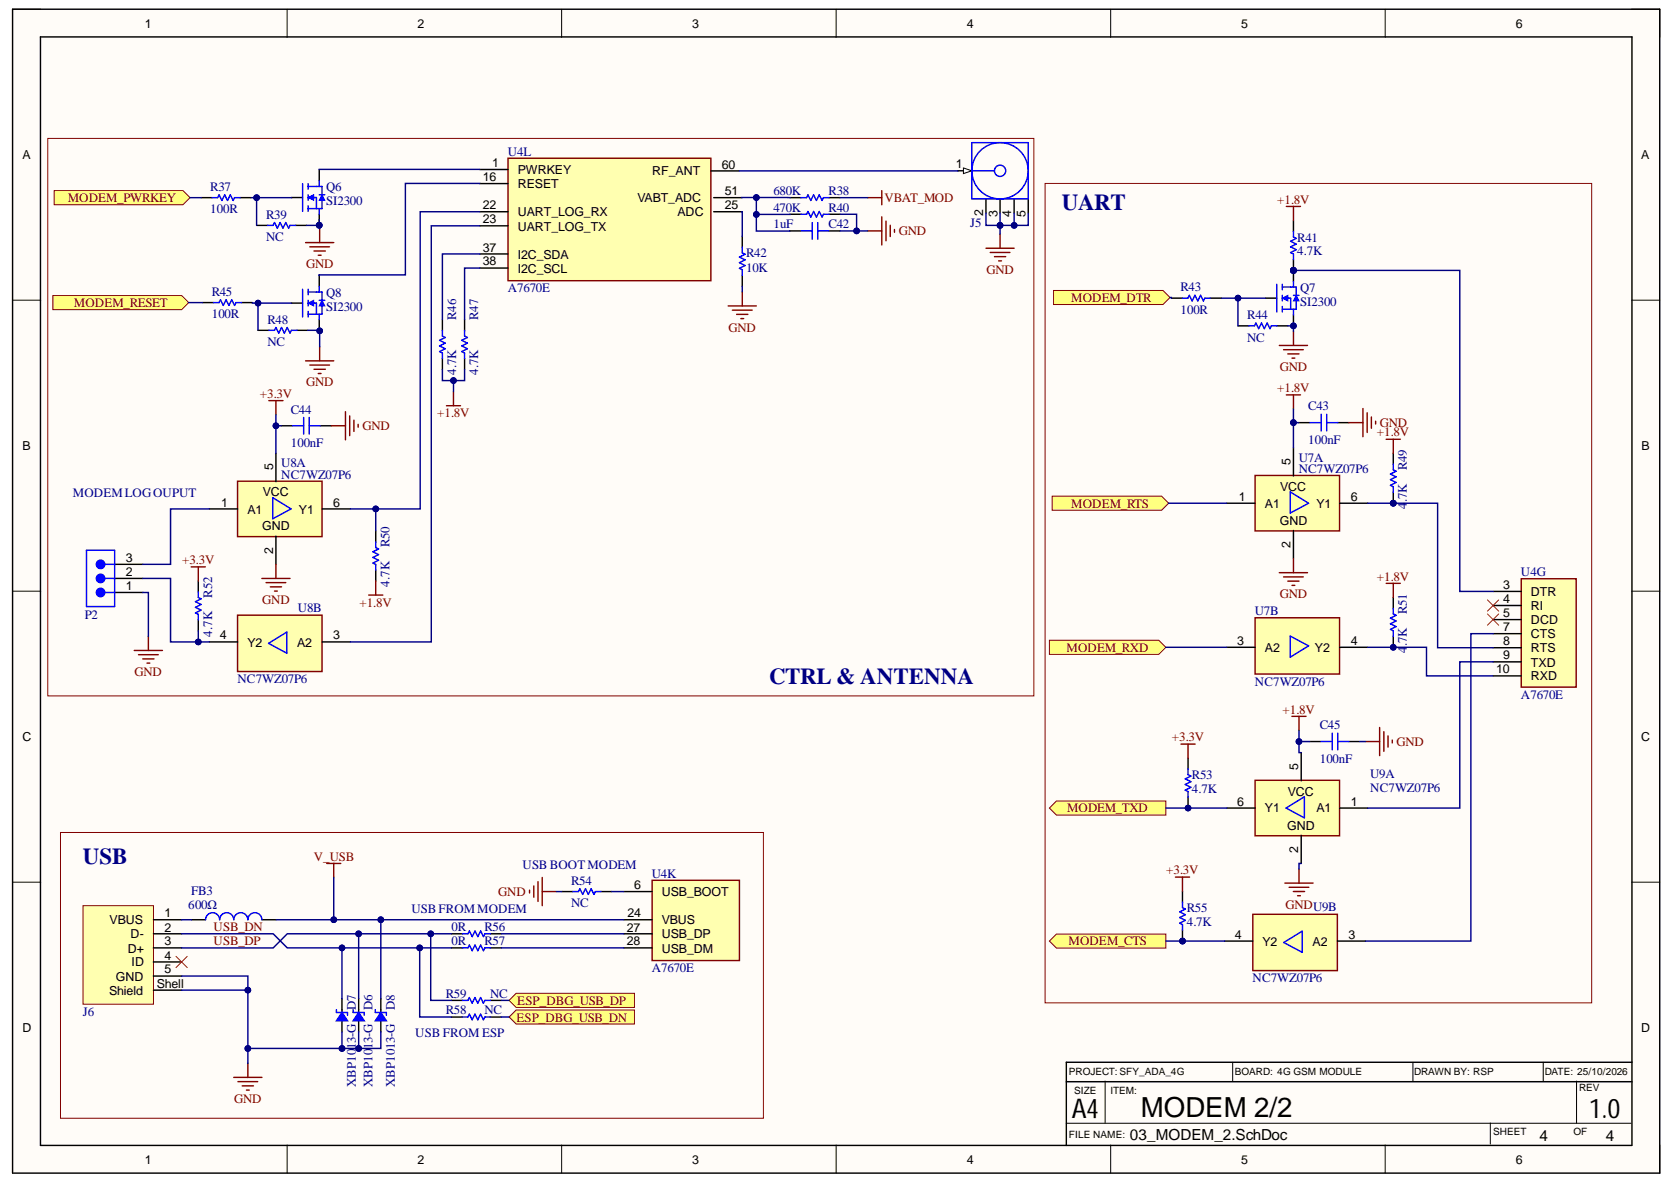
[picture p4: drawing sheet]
<svg xmlns="http://www.w3.org/2000/svg" width="297mm" height="210mm" viewBox="0 0 297 210" stroke-linecap="round" stroke-linejoin="round" font-family="sans-serif">
<defs><g id="words">
<text font-size="4.9" x="202.5" y="198.3">MODEM 2/2</text>
<g font-size="4.8">
<text x="190.2" y="198.3">A4</text>
<text x="282" y="198.3">1.0</text>
</g>
<g font-size="4.1" fill="#000080">
<text x="188.4" y="37.2">UART</text>
<text x="136.5" y="121.4">CTRL &amp; ANTENNA</text>
<text x="14.7" y="153.4">USB</text>
</g>
<g font-size="2.7">
<text x="200.5" y="202.2">03_MODEM_2.SchDoc</text>
<text x="273.2" y="202.5">4</text>
<text x="284.9" y="202.5">4</text>
</g>
<g font-size="2.3" fill="#000080">
<text x="90.1" y="27.6">U4L</text>
<text x="37.3" y="33.9">R37</text>
<text x="57.9" y="33.9">Q6</text>
<text x="137.2" y="34.7">680K</text>
<text x="147" y="34.7">R38</text>
<text x="37.3" y="37.9">100R</text>
<text x="47.2" y="38.8">R39</text>
<text x="57.9" y="36.4">SI2300</text>
<text x="137.2" y="37.5">470K</text>
<text x="137.2" y="40.5">1uF</text>
<text x="147" y="37.5">R40</text>
<text x="147" y="40.5">C42</text>
<text x="172.2" y="40.3">J5</text>
<text x="47.2" y="42.8">NC</text>
<text x="132.4" y="45.7">R42</text>
<text x="230.2" y="42.9">R41</text>
<text x="230.2" y="45.3">4.7K</text>
<text x="37.6" y="52.5">R45</text>
<text x="57.9" y="52.7">Q8</text>
<text x="90.1" y="51.8">A7670E</text>
<text x="132.4" y="48.2">10K</text>
<text x="209.5" y="51.7">R43</text>
<text x="230.7" y="51.7">Q7</text>
<text x="37.6" y="56.5">100R</text>
<text x="47.5" y="57.4">R48</text>
<text x="57.9" y="55.1">SI2300</text>
<text x="81" y="56.7" transform="rotate(-90 81 56.7)">R46</text>
<text x="84.9" y="56.7" transform="rotate(-90 84.9 56.7)">R47</text>
<text x="209.5" y="55.7">100R</text>
<text x="221.3" y="56.6">R44</text>
<text x="230.7" y="54.3">SI2300</text>
<text x="47.5" y="61.4">NC</text>
<text x="221.3" y="60.6">NC</text>
<text x="81" y="66.5" transform="rotate(-90 81 66.5)">4.7K</text>
<text x="84.9" y="66.5" transform="rotate(-90 84.9 66.5)">4.7K</text>
<text x="51.6" y="73.4">C44</text>
<text x="232.1" y="72.8">C43</text>
<text x="49.9" y="82.9">U8A</text>
<text x="51.6" y="79.3">100nF</text>
<text x="230.5" y="81.9">U7A</text>
<text x="230.5" y="84">NC7WZ07P6</text>
<text x="232.1" y="78.8">100nF</text>
<text x="249.7" y="83.4" transform="rotate(-90 249.7 83.4)">R49</text>
<text x="12.9" y="88.3">MODEMLOGOUPUT</text>
<text x="49.9" y="85">NC7WZ07P6</text>
<text x="249.7" y="89.1" transform="rotate(-90 249.7 89.1)">.7K</text>
<text x="249.7" y="90.3" transform="rotate(-90 249.7 90.3)">4</text>
<text x="69.1" y="97.1" transform="rotate(-90 69.1 97.1)">R50</text>
<text x="37.6" y="106" transform="rotate(-90 37.6 106)">R52</text>
<text x="69.1" y="104.1" transform="rotate(-90 69.1 104.1)">4.7K</text>
<text x="269.9" y="102.2">U4G</text>
<text x="15.1" y="109.9">P2</text>
<text x="37.6" y="113" transform="rotate(-90 37.6 113)">4.7K</text>
<text x="52.9" y="108.6">U8B</text>
<text x="222.7" y="109.1">U7B</text>
<text x="249.7" y="109" transform="rotate(-90 249.7 109)">R51</text>
<text x="249.7" y="115.8" transform="rotate(-90 249.7 115.8)">4</text>
<text x="249.7" y="114.6" transform="rotate(-90 249.7 114.6)">.7K</text>
<text x="42.1" y="121.2">NC7WZ07P6</text>
<text x="222.7" y="121.7">NC7WZ07P6</text>
<text x="269.9" y="123.9">A7670E</text>
<text x="234.2" y="129.4">C45</text>
<text x="234.2" y="135.4">100nF</text>
<text x="243.1" y="138">U9A</text>
<text x="211.5" y="138.2">R53</text>
<text x="211.5" y="140.8">4.7K</text>
<text x="243.1" y="140.5">NC7WZ07P6</text>
<text x="92.7" y="154.1">USB BOOTMODEM</text>
<text x="115.7" y="155.7">U4K</text>
<text x="33.4" y="161.3">600Ω</text>
<text x="33.9" y="158.8">FB3</text>
<text x="73" y="162">USB FROMMODEM</text>
<text x="101.4" y="157">R54</text>
<text x="101.4" y="161">NC</text>
<text x="210.6" y="161.8">R55</text>
<text x="80.1" y="167.7">0R</text>
<text x="80.1" y="165.2">0R</text>
<text x="86" y="167.7">R57</text>
<text x="86" y="165.2">R56</text>
<text x="210.6" y="164.4">4.7K</text>
<text x="115.7" y="172.5">A7670E</text>
<text x="63.1" y="179.2" transform="rotate(-90 63.1 179.2)">D7</text>
<text x="66.1" y="179.2" transform="rotate(-90 66.1 179.2)">D6</text>
<text x="70.1" y="179.2" transform="rotate(-90 70.1 179.2)">D8</text>
<text x="79.1" y="177">R59</text>
<text x="79.1" y="180">R58</text>
<text x="86" y="180">NC</text>
<text x="87" y="177">NC</text>
<text x="222.2" y="174.2">NC7WZ07P6</text>
<text x="14.7" y="180.2">J6</text>
<text x="73.7" y="184">USB FROM ESP</text>
<text x="63.1" y="192.9" transform="rotate(-90 63.1 192.9)">XBP1013-G</text>
<text x="66.1" y="192.9" transform="rotate(-90 66.1 192.9)">XBP1013-G</text>
<text x="70.1" y="192.9" transform="rotate(-90 70.1 192.9)">XBP1013-G</text>
</g>
<g font-size="2.3" fill="#800000">
<text x="12" y="35.8">MODEM_PWRKEY</text>
<text x="156.9" y="35.8">VBAT_MOD</text>
<text x="159.5" y="41.8">GND</text>
<text x="226.6" y="36.2">+1.8V</text>
<text x="54.3" y="47.6">GND</text>
<text x="175" y="48.6">GND</text>
<text x="190.1" y="53.6">MODEM_DTR</text>
<text x="13.1" y="54.5">MODEM_RESET</text>
<text x="129.3" y="58.8">GND</text>
<text x="227.1" y="65.9">GND</text>
<text x="46.1" y="70.6">+3.3V</text>
<text x="54.3" y="68.6">GND</text>
<text x="226.6" y="69.6">+1.8V</text>
<text x="64.3" y="76.3">GND</text>
<text x="77.6" y="74.1">+1.8V</text>
<text x="244.3" y="77.4">+1.8V</text>
<text x="244.8" y="75.8">GND</text>
<text x="190.1" y="90.1">MODEM_RTS</text>
<text x="32.3" y="100.1">+3.3V</text>
<text x="46.5" y="107.2">GND</text>
<text x="63.8" y="107.6">+1.8V</text>
<text x="227.1" y="106.2">GND</text>
<text x="244.3" y="103.1">+1.8V</text>
<text x="23.9" y="120">GND</text>
<text x="189.3" y="115.7">MODEM_RXD</text>
<text x="208" y="131.6">+3.3V</text>
<text x="227.6" y="126.6">+1.8V</text>
<text x="247.8" y="132.4">GND</text>
<text x="189.3" y="144.1">MODEM_TXD</text>
<text x="55.7" y="152.8">V_USB</text>
<text x="206.9" y="155.1">+3.3V</text>
<text x="88.4" y="159">GND</text>
<text x="228.1" y="161.2">GNDU9B</text>
<text x="37.9" y="165.2">USB_DN</text>
<text x="37.9" y="167.7">USB_DP</text>
<text x="189.6" y="167.7">MODEM_CTS</text>
<text x="91.8" y="178.3">ESP_DBG_USB_DP</text>
<text x="91.6" y="181.3">ESP_DBG_USB_DN</text>
<text x="41.5" y="195.7">GND</text>
</g>
<g font-size="2.2">
<text x="25.7" y="5">1</text>
<text x="74.1" y="5">2</text>
<text x="122.8" y="5">3</text>
<text x="171.6" y="5">4</text>
<text x="220.2" y="5">5</text>
<text x="268.9" y="5">6</text>
<text x="4" y="28.2">A</text>
<text x="87.3" y="29.7">1</text>
<text x="128.1" y="29.9">60</text>
<text x="169.6" y="29.8">1</text>
<text x="291.2" y="28.2">A</text>
<text x="85.7" y="32.1">16</text>
<text x="91.9" y="30.9">PWRKEY</text>
<text x="91.9" y="33.4">RESET</text>
<text x="113.1" y="35.8">VABT_ADC</text>
<text x="115.7" y="31.1">RF_ANT</text>
<text x="128.6" y="34.7">51</text>
<text x="85.7" y="37.1">22</text>
<text x="85.7" y="39.7">23</text>
<text x="91.9" y="38.4">UART_LOG_RX</text>
<text x="91.9" y="40.9">UART_LOG_TX</text>
<text x="120.2" y="38.4">ADC</text>
<text x="128.6" y="37.1">25</text>
<text x="174.4" y="38.4" transform="rotate(-90 174.4 38.4)">2</text>
<text x="177" y="38.5" transform="rotate(-90 177 38.5)">3</text>
<text x="179.4" y="38.5" transform="rotate(-90 179.4 38.5)">4</text>
<text x="182" y="38.5" transform="rotate(-90 182 38.5)">5</text>
<text x="85.7" y="44.6">37</text>
<text x="85.7" y="47.1">38</text>
<text x="91.9" y="45.9">I2C_SDA</text>
<text x="91.9" y="48.4">I2C_SCL</text>
<text x="4" y="79.9">B</text>
<text x="48.5" y="83.4" transform="rotate(-90 48.5 83.4)">5</text>
<text x="229" y="82.4" transform="rotate(-90 229 82.4)">5</text>
<text x="291.3" y="79.9">B</text>
<text x="39.3" y="89.9">1</text>
<text x="46.6" y="88.1">VCC</text>
<text x="59.1" y="89.9">6</text>
<text x="219.8" y="88.9">1</text>
<text x="227.2" y="87.1">VCC</text>
<text x="239.7" y="88.9">6</text>
<text x="43.9" y="91.1">A1</text>
<text x="46.5" y="94.1">GND</text>
<text x="53" y="91.1">Y1</text>
<text x="224.4" y="90.1">A1</text>
<text x="227.1" y="93.1">GND</text>
<text x="233.6" y="90.1">Y1</text>
<text x="22.3" y="99.7">3</text>
<text x="48.5" y="98.2" transform="rotate(-90 48.5 98.2)">2</text>
<text x="229" y="97.2" transform="rotate(-90 229 97.2)">2</text>
<text x="22.3" y="102.2">2</text>
<text x="22.3" y="104.7">1</text>
<text x="266.7" y="104.5">3</text>
<text x="266.7" y="107">4</text>
<text x="271.7" y="105.8">DTR</text>
<text x="39" y="113.5">4</text>
<text x="59.1" y="113.5">3</text>
<text x="266.7" y="109.5">5</text>
<text x="266.7" y="112">7</text>
<text x="271.7" y="108.2">RI</text>
<text x="271.7" y="110.8">DCD</text>
<text x="271.7" y="113.2">CTS</text>
<text x="43.9" y="114.7">Y2</text>
<text x="52.7" y="114.7">A2</text>
<text x="219.5" y="114.4">3</text>
<text x="224.4" y="115.7">A2</text>
<text x="233.3" y="115.7">Y2</text>
<text x="239.7" y="114.4">4</text>
<text x="265.5" y="119.5">10</text>
<text x="266.7" y="114.5">8</text>
<text x="266.7" y="117">9</text>
<text x="271.7" y="115.7">RTS</text>
<text x="271.7" y="118.3">TXD</text>
<text x="271.7" y="120.7">RXD</text>
<text x="4" y="131.6">C</text>
<text x="291.2" y="131.6">C</text>
<text x="230.4" y="136.5" transform="rotate(-90 230.4 136.5)">5</text>
<text x="219.5" y="143">6</text>
<text x="228.5" y="141.2">VCC</text>
<text x="239.7" y="143">1</text>
<text x="224.4" y="144.1">Y1</text>
<text x="228.4" y="147.2">GND</text>
<text x="233.6" y="144.1">A1</text>
<text x="230.4" y="151.3" transform="rotate(-90 230.4 151.3)">2</text>
<text x="112.5" y="157.8">6</text>
<text x="117.4" y="159">USB_BOOT</text>
<text x="19.5" y="164">VBUS</text>
<text x="23.2" y="166.5">D-</text>
<text x="29.2" y="162.7">1</text>
<text x="29.2" y="165.3">2</text>
<text x="29.2" y="167.7">3</text>
<text x="111.3" y="165.3">27</text>
<text x="111.3" y="167.7">28</text>
<text x="111.3" y="162.7">24</text>
<text x="117.4" y="164">VBUS</text>
<text x="117.4" y="166.5">USB_DP</text>
<text x="219.1" y="166.6">4</text>
<text x="224" y="167.8">Y2</text>
<text x="232.9" y="167.8">A2</text>
<text x="239.3" y="166.6">3</text>
<text x="20.6" y="174">GND</text>
<text x="22.7" y="169">D+</text>
<text x="23.3" y="171.5">ID</text>
<text x="29.2" y="170.3">4</text>
<text x="29.2" y="172.7">5</text>
<text x="117.4" y="169">USB_DM</text>
<text x="19.4" y="176.5">Shield</text>
<text x="27.8" y="175.3">Shell</text>
<text x="4" y="183.1">D</text>
<text x="291.2" y="183.1">D</text>
<text x="25.7" y="206.5">1</text>
<text x="74.1" y="206.5">2</text>
<text x="122.8" y="206.5">3</text>
<text x="171.6" y="206.5">4</text>
<text x="220.2" y="206.5">5</text>
<text x="268.9" y="206.5">6</text>
</g>
<g font-size="1.8">
<text x="189.7" y="190.8">PROJECT: SFY_ADA_4G</text>
<text x="219.1" y="190.8">BOARD: 4G GSM MODULE</text>
<text x="250.9" y="190.8">DRAWN BY: RSP</text>
<text x="274.1" y="190.8">DATE: 25/10/2026</text>
<text x="190.6" y="194">SIZE</text>
<text x="197" y="194">ITEM:</text>
<text x="280.2" y="193.6">REV</text>
<text x="189.7" y="201.9">FILE NAME:</text>
<text x="265" y="201.5">SHEET</text>
<text x="279.2" y="201.5">OF</text>
</g>
</g></defs>
<g fill="#fffcf8">
<path d="M2.2 1.6h292.3v206.5h-292.3z" fill-rule="evenodd"/>
<path d="M7.2 6.6h282.3v196.6h-282.3z" fill-rule="evenodd"/>
</g>
<g fill="none" stroke="#000" stroke-width=".18">
<path d="M2.2 1.6h5M50.9 1.6v5M99.7 1.6v5M148.4 1.6v5M197.1 1.6v5M245.8 1.6v5M289.5 1.6h5v5M2.2 53.3h5M289.5 53.3h5M2.2 104.9h5M289.5 104.9h5M2.2 156.5h5"/>
<path d="M289.5 156.5h5M189.2 199.3h100.2M196.1 191.8v7.5M218.7 188.5v3.3M250.7 188.5v3.4M264.4 199.3v3.7M273.8 188.5v3.4M279.7 191.8v7.5M51 203.2v4.9M99.7 203.2v4.9M148.4 203.2v4.9M197.1 203.2v4.9"/>
<path d="M245.8 203.2v4.9M294.5 203.2v4.9"/>
</g>
<path d="M7.2 6.6h282.4v196.6M7.2 6.6v196.6h282.4M189.2 191.9h100.4M289.6 188.5h-100.4v14.7M2.2 208.1v-206.5h292.3v206.5h-292.3" fill="none" stroke="#000" stroke-width=".25"/>
<path d="M90.1 28.1h36v21.7h-36z" fill-rule="evenodd" fill="#ffffb0"/>
<path d="M90.1 28.1h36v21.7h-36z" fill="none" stroke="#800000" stroke-width=".25"/>
<path d="M85.1 30.1h5M85.1 32.6h5M85.1 37.6h5M126.1 30.3h5M126.6 37.6h5M126.6 35.1h5M85.1 40.1h5M85.1 45.1h5M85.1 47.6h5" fill="none" stroke="#000" stroke-width=".25"/>
<path d="M42.2 85.4h14.9v9.8h-14.9z" fill-rule="evenodd" fill="#ffffb0"/>
<g fill="none" stroke="#800000" stroke-width=".25">
<path d="M54.2 43h5M55 43.8h3.5M55.7 44.5h2M56.5 45.3h.5M56.7 40.5v2.5M47.7 71.1h2.5M49 71.1v2.5M58.8 75.5h2.5M61.3 73v5M62 73.8v3.5M62.8 74.5v2M63.6 75.3v.5"/>
<path d="M42.2 85.4h14.9v9.8h-14.9zM46.5 102.6h5M47.2 103.4h3.5M48 104.1h2M48.7 104.9h.5M49 100.1v2.5"/>
</g>
<path d="M35.7 35.1h2M42.6 35.1h1.9M45.5 40h2M52.4 40h2M49.9 75.5h2M56.8 75.5h2M37.2 90.3h5M49 80.5v5M49 95.1v5M57.1 90.3h5" fill="none" stroke="#000" stroke-width=".25"/>
<path d="M37.6 35.1h1l.3-.5 .5 1 .5-1 .5 1 .5-1 .5 1 .2-.5h1M47.5 40h1l.2-.5 .5 1 .5-1 .5 1 .5-1 .5 1 .3-.5h1M51.9 75.5h2M53.9 74.1v2.9M54.9 74.1v2.9M54.9 75.5h1.9M48.4 88.3l3.2 2-3.2 1.7z" fill="none" stroke="#00f" stroke-width=".25"/>
<path d="M9.6 33.8h22.9l1.2 1.3-1.2 1.2h-22.9z" fill-rule="evenodd" fill="#ffff80"/>
<path d="M9.6 33.8h22.9l1.2 1.3-1.2 1.2h-22.9z" fill="none" stroke="#800000" stroke-width=".18"/>
<path d="M35.9 53.7h2M42.8 53.7h2M45.8 58.6h1.9M52.7 58.6h1.9" fill="none" stroke="#000" stroke-width=".25"/>
<path d="M37.9 53.7h1l.2-.5 .5 1 .5-1 .5 1 .5-1 .5 1 .3-.5h1M47.7 58.6h1l.3-.5 .5 1 .5-1 .5 1 .5-1 .5 1 .2-.5h1" fill="none" stroke="#00f" stroke-width=".25"/>
<path d="M54.2 64h5M55 64.8h3.5M55.7 65.5h2M56.5 66.3h.5M56.7 61.5v2.5" fill="none" stroke="#800000" stroke-width=".25"/>
<path d="M9.4 52.4h22.8l1.3 1.3-1.3 1.2h-22.8z" fill-rule="evenodd" fill="#ffff80"/>
<path d="M9.4 52.4h22.8l1.3 1.3-1.3 1.2h-22.8z" fill="none" stroke="#800000" stroke-width=".18"/>
<path d="M20.3 102.6h5M20.3 105.1h5" fill="none" stroke="#000" stroke-width=".25"/>
<path d="M18.6 102.6h1.7" fill="none" stroke="#00f" stroke-width=".25"/>
<circle cx="17.8" cy="102.6" r=".75" fill="#00f"/>
<g fill="none" stroke="#00f" stroke-width=".25">
<path d="M18.6 105.1h1.7M18.6 100.1h1.7"/>
<circle cx="17.8" cy="102.6" r=".75"/>
</g>
<path d="M20.3 100.1h5" fill="none" stroke="#000" stroke-width=".25"/>
<circle cx="17.8" cy="100.1" r=".75" fill="#00f"/>
<g fill="none" stroke="#00f" stroke-width=".25">
<path d="M15.3 97.6h5v10h-5z"/>
<circle cx="17.8" cy="100.1" r=".75"/>
</g>
<circle cx="17.8" cy="105.1" r=".75" fill="#00f"/>
<g fill="none" stroke="#00f" stroke-width=".25">
<path d="M35.2 105v1l.5 .3-1 .5 1 .5-1 .5 1 .5-1 .5 .5 .2v1"/>
<circle cx="17.8" cy="105.1" r=".75"/>
</g>
<path d="M35.2 103.1v1.9M35.2 110v1.9" fill="none" stroke="#000" stroke-width=".25"/>
<path d="M23.8 115.4h5M24.6 116.2h3.5M25.3 116.9h2M26.1 117.7h.5M26.3 112.9v2.5" fill="none" stroke="#800000" stroke-width=".25"/>
<path d="M42.2 109.2h14.9v9.9h-14.9z" fill-rule="evenodd" fill="#ffffb0"/>
<path d="M79.2 72h2.5M80.5 69.5v2.5M33.9 100.6h2.5M35.2 100.6v2.5M42.2 109.2h14.9v9.9h-14.9zM65.4 105.6h2.5M66.7 103.1v2.5" fill="none" stroke="#800000" stroke-width=".25"/>
<path d="M78.5 56.7v2M82.4 56.7v2M78.5 63.6v2M82.4 63.6v2M66.7 94.2v2M37.2 113.9h5M57.1 113.9h5M66.7 101.1v2" fill="none" stroke="#000" stroke-width=".25"/>
<path d="M78.5 58.6v1l.5 .3-1 .5 1 .5-1 .5 1 .5-1 .5 .5 .2v1M82.4 58.6v1l.5 .3-1 .5 1 .5-1 .5 1 .5-1 .5 .5 .2v1M66.7 96.2v1l.5 .2-1 .5 1 .5-1 .5 1 .5-1 .5 .5 .3v1M47.6 114.2l3.3-2.1v3.8z" fill="none" stroke="#00f" stroke-width=".25"/>
<path d="M269.9 102.7h9.8v19.2h-9.8z" fill-rule="evenodd" fill="#ffffb0"/>
<path d="M269.9 102.7h9.8v19.2h-9.8z" fill="none" stroke="#800000" stroke-width=".25"/>
<path d="M264.9 104.9h5M264.9 107.4h5M264.9 109.9h5M264.9 112.4h5M264.9 114.9h5M264.9 117.4h5M264.9 119.9h5" fill="none" stroke="#000" stroke-width=".25"/>
<path d="M222.7 84.4h15v9.8h-15z" fill-rule="evenodd" fill="#ffffb0"/>
<path d="M239.3 75h2.5M241.8 72.5v5M242.6 73.2v3.5M243.3 74v2M244.1 74.7v.5M222.7 84.4h15v9.8h-15zM229.5 99.1v2.5M227 101.6h5M227.8 102.4h3.5M228.5 103.1h2M229.3 103.9h.5" fill="none" stroke="#800000" stroke-width=".25"/>
<path d="M229.5 79.5v4.9M230.5 75h1.9M237.4 75h1.9M217.7 89.3h5M229.5 94.1v5M237.7 89.3h5" fill="none" stroke="#000" stroke-width=".25"/>
<path d="M232.5 75h1.9M234.4 73.5v3M235.4 73.5v3M235.4 75h2M228.9 87.3l3.3 2-3.3 1.7z" fill="none" stroke="#00f" stroke-width=".25"/>
<circle cx="210.8" cy="143.4" r=".5" fill="#000080"/>
<circle cx="210.8" cy="143.4" r=".5" fill="none" stroke="#000080" stroke-width=".18"/>
<path d="M210.8 134.5v2M210.8 141.4v2" fill="none" stroke="#000" stroke-width=".25"/>
<circle cx="210.8" cy="143.4" r=".5" fill="#000080"/>
<circle cx="210.8" cy="143.4" r=".5" fill="none" stroke="#000080" stroke-width=".18"/>
<path d="M210.8 136.4v1l.5 .3-1 .5 1 .5-1 .5 1 .5-1 .5 .5 .2v1" fill="none" stroke="#00f" stroke-width=".25"/>
<path d="M209.6 132h2.5M210.8 132v2.5" fill="none" stroke="#800000" stroke-width=".25"/>
<path d="M222.7 138.5h15v9.8h-15z" fill-rule="evenodd" fill="#ffffb0"/>
<path d="M222.7 138.5h15v9.8h-15zM228 156.7h5M228.7 157.4h3.5M229.5 158.2h2M230.2 158.9h.5M230.5 154.2v2.5" fill="none" stroke="#800000" stroke-width=".25"/>
<path d="M230.9 133.5v5M232.4 131.6h2M239.3 131.6h2M217.7 143.4h5M230.9 148.2v5M237.7 143.4h5" fill="none" stroke="#000" stroke-width=".25"/>
<path d="M234.4 131.6h2M236.4 130.1v2.9M237.4 130.1v2.9M237.4 131.6h1.9M228.2 143.4l3.2-2v3.7z" fill="none" stroke="#00f" stroke-width=".25"/>
<path d="M222.3 162.2h15v10h-15z" fill-rule="evenodd" fill="#ffffb0"/>
<path d="M229.5 58.8v2.5M227 61.3h5M227.8 62h3.5M228.5 62.8h2M229.3 63.5h.5M222.3 162.2h15v10h-15z" fill="none" stroke="#800000" stroke-width=".25"/>
<path d="M207.9 52.9h1.9M214.8 52.9h1.9M219.7 57.8h1.9M226.6 57.8h1.9M217.3 167h5M237.3 167h5" fill="none" stroke="#000" stroke-width=".25"/>
<path d="M209.8 52.9h1l.2-.5 .5 1 .5-1 .5 1 .5-1 .5 1 .3-.5h1M221.6 57.8h1l.3-.5 .4 1 .5-1 .5 1 .5-1 .5 1 .3-.5h1M227.8 167.2l3.3-2v3.8z" fill="none" stroke="#00f" stroke-width=".25"/>
<circle cx="229.5" cy="48" r=".5" fill="#000080"/>
<circle cx="229.5" cy="48" r=".5" fill="none" stroke="#000080" stroke-width=".18"/>
<path d="M229.5 39.1v2M229.5 46v2" fill="none" stroke="#000" stroke-width=".25"/>
<circle cx="229.5" cy="48" r=".5" fill="#000080"/>
<circle cx="229.5" cy="48" r=".5" fill="none" stroke="#000080" stroke-width=".18"/>
<path d="M229.5 41.1v1l.5 .2-1 .5 1 .5-1 .5 1 .5-1 .5 .5 .3v1" fill="none" stroke="#00f" stroke-width=".25"/>
<path d="M228.3 36.6h2.5M229.5 36.6v2.5" fill="none" stroke="#800000" stroke-width=".25"/>
<path d="M186.9 51.5h19.5l1.2 1.3-1.2 1.2h-19.5z" fill-rule="evenodd" fill="#ffff80"/>
<path d="M186.9 51.5h19.5l1.2 1.3-1.2 1.2h-19.5z" fill="none" stroke="#800000" stroke-width=".18"/>
<path d="M228.3 70.1h2.5M229.5 70.1v2.5" fill="none" stroke="#800000" stroke-width=".25"/>
<path d="M222.7 109.6h15v10h-15z" fill-rule="evenodd" fill="#ffffb0"/>
<path d="M222.7 109.6h15v10h-15z" fill="none" stroke="#800000" stroke-width=".25"/>
<path d="M217.7 114.9h5M237.7 114.9h5" fill="none" stroke="#000" stroke-width=".25"/>
<path d="M228.9 112.9l3.3 1.7-3.3 2z" fill="none" stroke="#00f" stroke-width=".25"/>
<circle cx="247.2" cy="89.3" r=".5" fill="#000080"/>
<circle cx="247.2" cy="89.3" r=".5" fill="none" stroke="#000080" stroke-width=".18"/>
<path d="M247.2 80.4v2M247.2 87.3v2" fill="none" stroke="#000" stroke-width=".25"/>
<circle cx="247.2" cy="89.3" r=".5" fill="#000080"/>
<circle cx="247.2" cy="89.3" r=".5" fill="none" stroke="#000080" stroke-width=".18"/>
<path d="M247.2 82.4v1l.5 .2-1 .5 1 .5-1 .5 1 .5-1 .5 .5 .3v1" fill="none" stroke="#00f" stroke-width=".25"/>
<circle cx="247.2" cy="114.9" r=".5" fill="#000080"/>
<circle cx="247.2" cy="114.9" r=".5" fill="none" stroke="#000080" stroke-width=".18"/>
<path d="M247.2 106v2M247.2 112.9v2" fill="none" stroke="#000" stroke-width=".25"/>
<circle cx="247.2" cy="114.9" r=".5" fill="#000080"/>
<circle cx="247.2" cy="114.9" r=".5" fill="none" stroke="#000080" stroke-width=".18"/>
<path d="M247.2 107.9v1l.5 .3-1 .5 1 .5-1 .5 1 .5-1 .5 .5 .2v1" fill="none" stroke="#00f" stroke-width=".25"/>
<path d="M246 77.9h2.5M247.2 77.9v2.5M246 103.5h2.5M247.2 103.5v2.5M229.2 127.1h2.5M230.5 127.1v2.5" fill="none" stroke="#800000" stroke-width=".25"/>
<circle cx="209.8" cy="167" r=".5" fill="#000080"/>
<circle cx="209.8" cy="167" r=".5" fill="none" stroke="#000080" stroke-width=".18"/>
<path d="M209.8 158.1v2M209.8 165v2" fill="none" stroke="#000" stroke-width=".25"/>
<circle cx="209.8" cy="167" r=".5" fill="#000080"/>
<circle cx="209.8" cy="167" r=".5" fill="none" stroke="#000080" stroke-width=".18"/>
<path d="M209.8 160.1v.9l.5 .3-1 .5 1 .5-1 .5 1 .5-1 .5 .5 .2v1" fill="none" stroke="#00f" stroke-width=".25"/>
<path d="M242.3 131.6h2.5M244.8 129.1v5M245.6 129.8v3.5M246.3 130.6v2M247 131.3v.5M208.6 155.6h2.5M209.8 155.6v2.5" fill="none" stroke="#800000" stroke-width=".25"/>
<path d="M115.7 156.2h15.5v14.2h-15.5z" fill-rule="evenodd" fill="#ffffb0"/>
<g fill="none" stroke="#800000" stroke-width=".25">
<path d="M154 35.1h2.5M156.5 33.8v2.5M156.5 38.5v5M157.2 39.2v3.5M158 40v2M154 41h2.5M158.7 40.7v.5M94 157.9v.5M94.7 157.2v2M95.5 156.4v3.5M96.2 155.7v5M96.2 158.2h2.5"/>
<path d="M115.7 156.2h15.5v14.2h-15.5z"/>
</g>
<g fill="none" stroke="#000" stroke-width=".25">
<path d="M140.2 35.1h2M140.2 38h2M147.1 35.1h1.9M147.1 38h1.9M170 30.3h2.4M182.5 35.3v2.5M140.1 41h2M147.1 41h1.9M99.7 158.2h2M106.6 158.2h2M110.7 158.2h5M110.7 163.2h5"/>
<path d="M110.7 165.7h5M110.7 168.2h5"/>
</g>
<g fill="none" stroke="#00f" stroke-width=".25">
<path d="M142.1 35.1h1l.3-.5 .5 1 .5-1 .5 1 .5-1 .5 1 .2-.5h1M142.1 38h1l.3-.5 .5 1 .5-1 .5 1 .5-1 .5 1 .2-.5h1M144.1 39.5v2.9M145.1 39.5v2.9M142.2 41h1.9M145.1 41h2M101.6 158.2h1l.3-.5 .5 1 .5-1 .5 1 .5-1 .5 1 .2-.5h1"/>
<circle cx="177.4" cy="30.3" r="5"/>
<circle cx="177.5" cy="30.3" r="1"/>
</g>
<path d="M171 29.8l1.4 .5-1.4 .5z" fill="#f8fcff"/>
<path d="M171 29.8l1.4 .5-1.4 .5z" fill="none" stroke="#000" stroke-width=".18"/>
<path d="M175 35.3v2.5M177.5 35.3v2.5M179.9 35.3v2.5M131.7 41.9v2M131.7 48.8v2" fill="none" stroke="#000" stroke-width=".25"/>
<path d="M172.4 25.3v10h10.1v-10h-10.1M172.4 30.3h4.1M131.7 43.9v1l.5 .2-1 .5 1 .5-1 .5 1 .5-1 .5 .5 .3v1" fill="none" stroke="#00f" stroke-width=".25"/>
<path d="M129.2 54.3h5M130 55h3.5M130.7 55.8h2M131.5 56.5h.5M131.7 51.8v2.5M175 44h4.9M175.7 44.8h3.5M176.5 45.5h2M177.2 46.3h.5M177.5 41.5v2.5" fill="none" stroke="#800000" stroke-width=".25"/>
<path d="M14.7 160.7h12.5v17.5h-12.5z" fill-rule="evenodd" fill="#ffffb0"/>
<path d="M14.7 160.7h12.5v17.5h-12.5z" fill="none" stroke="#800000" stroke-width=".18"/>
<path d="M27.2 163.2h5M27.2 165.7h5M27.2 168.2h5M27.2 170.7h5M27.2 175.7h5M27.2 173.2h5M67.6 177.2v2.4M67.6 181.1v2" fill="none" stroke="#000" stroke-width=".25"/>
<path d="M263.9 106.4l2 2M263.9 108.9l2 2M265.9 106.4l-2 2M265.9 108.9l-2 2" fill="none" stroke="#f00" stroke-width=".18"/>
<path d="M67.6 179.6l1 1.5h-2z" fill="#00f"/>
<path d="M66.6 179.2v.4h2v.5M67.6 179.6l1 1.5h-2z" fill="none" stroke="#00f" stroke-width=".25"/>
<path d="M60.7 177.2v2.4M60.7 181.1v2" fill="none" stroke="#000" stroke-width=".25"/>
<path d="M60.7 179.6l1 1.5h-2z" fill="#00f"/>
<path d="M59.7 179.2v.4h2v.5M60.7 179.6l1 1.5h-2z" fill="none" stroke="#00f" stroke-width=".25"/>
<path d="M63.6 177.2v2.4M63.6 181.1v2" fill="none" stroke="#000" stroke-width=".25"/>
<path d="M63.6 179.6l1 1.5h-1.9z" fill="#00f"/>
<path d="M36.5 163.2a1.25 1.25 0 0 1 1.2-1.3 1.25 1.25 0 0 1 1.3 1.3 1.25 1.25 0 0 1 1.2-1.3 1.25 1.25 0 0 1 1.3 1.3 1.25 1.25 0 0 1 1.2-1.3 1.25 1.25 0 0 1 1.3 1.3 1.25 1.25 0 0 1 1.2-1.3 1.25 1.25 0 0 1 1.3 1.3M62.7 179.2v.4h1.9v.5M63.6 179.6l1 1.5h-1.9z" fill="none" stroke="#00f" stroke-width=".25"/>
<path d="M58 153.2h2.5M59.2 153.2v2.5M41.5 191.2h5M42.2 191.9h3.5M43 192.7h2M43.7 193.4h.5M44 188.7v2.5" fill="none" stroke="#800000" stroke-width=".25"/>
<path d="M34 163.2h2.5M46.5 163.2h2.5" fill="none" stroke="#000" stroke-width=".25"/>
<path d="M187.5 142.1h19.4v2.5h-19.4l-1.3-1.2z" fill-rule="evenodd" fill="#ffff80"/>
<path d="M187.5 142.1h19.4v2.5h-19.4l-1.3-1.2z" fill="none" stroke="#800000" stroke-width=".18"/>
<path d="M186.2 167l1.3-1.3h19.4v2.5h-19.4z" fill-rule="evenodd" fill="#ffff80"/>
<path d="M186.2 167l1.3-1.3h19.4v2.5h-19.4z" fill="none" stroke="#800000" stroke-width=".18"/>
<path d="M186.7 88h19.4l1.3 1.3-1.3 1.2h-19.4z" fill-rule="evenodd" fill="#ffff80"/>
<path d="M186.7 88h19.4l1.3 1.3-1.3 1.2h-19.4z" fill="none" stroke="#800000" stroke-width=".18"/>
<path d="M186.2 113.6h19.4l1.3 1.3-1.3 1.2h-19.4z" fill-rule="evenodd" fill="#ffff80"/>
<path d="M186.2 113.6h19.4l1.3 1.3-1.3 1.2h-19.4z" fill="none" stroke="#800000" stroke-width=".18"/>
<path d="M31.2 169.7l2 2M33.2 169.7l-2 2" fill="none" stroke="#f00" stroke-width=".18"/>
<path d="M90.3 180.5l1.3-1.3h21v2.5h-21z" fill-rule="evenodd" fill="#ffff80"/>
<path d="M90.3 180.5l1.3-1.3h21v2.5h-21z" fill="none" stroke="#800000" stroke-width=".18"/>
<path d="M91.6 176.2h21v2.5h-21l-1.3-1.2z" fill-rule="evenodd" fill="#ffff80"/>
<path d="M91.6 176.2h21v2.5h-21l-1.3-1.2z" fill="none" stroke="#800000" stroke-width=".18"/>
<path d="M80.1 177.5h2M80.1 168.2h2M80.1 165.7h2M87 177.5h2M87 168.2h2M87 165.7h2M80.1 180.5h2M87 180.5h2" fill="none" stroke="#000" stroke-width=".25"/>
<path d="M82 177.5h1l.3-.5 .5 1 .5-1 .5 1 .5-1 .5 1 .2-.5h1M82 168.2h1l.3-.5 .5 1 .5-1 .5 1 .5-1 .5 1 .2-.5h1M82 165.7h1l.3-.5 .5 1 .5-1 .5 1 .5-1 .5 1 .2-.5h1M82 180.5h1l.3-.6 .5 1 .5-1 .5 1 .5-1 .5 1 .2-.4h1" fill="none" stroke="#00f" stroke-width=".25"/>
<circle cx="56.6" cy="40" r=".5" fill="#000080"/>
<circle cx="56.6" cy="40" r=".5" fill="none" stroke="#000080" stroke-width=".18"/>
<path d="M51.7 35h2M56.6 30.1v2M56.6 38v2" fill="none" stroke="#000" stroke-width=".25"/>
<circle cx="56.6" cy="40" r=".5" fill="#000080"/>
<circle cx="56.6" cy="40" r=".5" fill="none" stroke="#000080" stroke-width=".18"/>
<path d="M54.7 35l1-.4v.9z" fill="#00f"/>
<path d="M54.7 35l1-.4v.9z" fill="none" stroke="#00f" stroke-width=".18"/>
<path d="M54.7 32.6v1M54.7 34.6v.9M54.7 35h1.2" fill="none" stroke="#00f" stroke-width=".25"/>
<path d="M57.1 34.6l.5 .9h-1z" fill="#00f"/>
<path d="M57.1 34.6l.5 .9h-1z" fill="none" stroke="#00f" stroke-width=".18"/>
<path d="M53.7 32.6v4.9M54.7 36.5v1M54.7 33.1h2.4v1.5M55.7 35h.4v2M56.6 34.6h1M56.6 32.1v1M56.6 37v1M57.1 35.5v1.5h-2.4" fill="none" stroke="#00f" stroke-width=".25"/>
<path d="M51.7 53.8h2M56.6 48.9v1.9M56.6 56.7v2" fill="none" stroke="#000" stroke-width=".25"/>
<path d="M54.7 53.8l1-.5v1z" fill="#00f"/>
<path d="M54.7 53.8l1-.5v1z" fill="none" stroke="#00f" stroke-width=".18"/>
<path d="M54.7 51.3v1M54.7 53.3v1M54.7 53.8h1.2" fill="none" stroke="#00f" stroke-width=".25"/>
<path d="M57.1 53.3l.5 1h-1z" fill="#00f"/>
<path d="M57.1 53.3l.5 1h-1z" fill="none" stroke="#00f" stroke-width=".18"/>
<path d="M53.7 51.3v4.9M54.7 55.3v.9M54.7 51.8h2.4v1.5M55.7 53.8h.4v2M56.6 53.3h1M56.6 50.8v1M56.6 55.8v.9M57.1 54.3v1.5h-2.4" fill="none" stroke="#00f" stroke-width=".25"/>
<circle cx="229.5" cy="48" r=".5" fill="#000080"/>
<circle cx="229.5" cy="48" r=".5" fill="none" stroke="#000080" stroke-width=".18"/>
<path d="M229.5 48v1.9" fill="none" stroke="#000" stroke-width=".25"/>
<circle cx="229.5" cy="48" r=".5" fill="#000080"/>
<circle cx="229.5" cy="48" r=".5" fill="none" stroke="#000080" stroke-width=".18"/>
<path d="M224.6 52.9h2M229.5 55.9v1.9" fill="none" stroke="#000" stroke-width=".25"/>
<path d="M227.5 52.9l1-.5v1z" fill="#00f"/>
<path d="M227.5 52.9l1-.5v1z" fill="none" stroke="#00f" stroke-width=".18"/>
<path d="M227.5 50.4v1M227.5 52.4v1M227.5 52.9h1.3" fill="none" stroke="#00f" stroke-width=".25"/>
<path d="M230 52.4l.5 1h-1z" fill="#00f"/>
<path d="M230 52.4l.5 1h-1z" fill="none" stroke="#00f" stroke-width=".18"/>
<path d="M226.6 50.4v5M227.5 54.4v1M227.5 50.9h2.5v1.5M228.5 52.9h.5v2M229.5 52.4h1M229.5 49.9v1M229.5 54.9v1M230 53.4v1.5h-2.5" fill="none" stroke="#00f" stroke-width=".25"/>
<path d="M185.4 32.5h97v145.4h-97z" fill="none" stroke="#800000" stroke-width=".18"/>
<path d="M33.7 35.1h2M33.5 53.7h2.4M49 73.6v1.9h.9M25.3 105.1h1v7.8" fill="none" stroke="#000080" stroke-width=".25"/>
<circle cx="49" cy="75.5" r=".5" fill="#000080"/>
<circle cx="49" cy="75.5" r=".5" fill="none" stroke="#000080" stroke-width=".18"/>
<path d="M49 75.5v5" fill="none" stroke="#000080" stroke-width=".25"/>
<circle cx="49" cy="75.5" r=".5" fill="#000080"/>
<circle cx="49" cy="75.5" r=".5" fill="none" stroke="#000080" stroke-width=".18"/>
<path d="M25.3 102.6h5v11.3h6.9" fill="none" stroke="#000080" stroke-width=".25"/>
<circle cx="35.2" cy="113.9" r=".5" fill="#000080"/>
<circle cx="35.2" cy="113.9" r=".5" fill="none" stroke="#000080" stroke-width=".18"/>
<path d="M85.1 37.6h-10.5v52.7h-12.5M85.1 40.1h-8.6v73.8h-14.4M37.2 90.3h-6.9v9.8h-5" fill="none" stroke="#000080" stroke-width=".25"/>
<circle cx="66.7" cy="90.3" r=".5" fill="#000080"/>
<circle cx="66.7" cy="90.3" r=".5" fill="none" stroke="#000080" stroke-width=".18"/>
<path d="M85.1 45.1h-6.6v11.6M85.1 47.6h-2.7v9.1M80.5 67.5v2" fill="none" stroke="#000080" stroke-width=".25"/>
<circle cx="80.5" cy="67.5" r=".5" fill="#000080"/>
<circle cx="80.5" cy="67.5" r=".5" fill="none" stroke="#000080" stroke-width=".18"/>
<path d="M78.5 65.6v1.9h3.9v-1.9" fill="none" stroke="#000080" stroke-width=".25"/>
<circle cx="80.5" cy="67.5" r=".5" fill="#000080"/>
<circle cx="80.5" cy="67.5" r=".5" fill="none" stroke="#000080" stroke-width=".18"/>
<path d="M66.7 90.3v3.9" fill="none" stroke="#000080" stroke-width=".25"/>
<circle cx="66.7" cy="90.3" r=".5" fill="#000080"/>
<circle cx="66.7" cy="90.3" r=".5" fill="none" stroke="#000080" stroke-width=".18"/>
<path d="M35.2 111.9v2" fill="none" stroke="#000080" stroke-width=".25"/>
<circle cx="35.2" cy="113.9" r=".5" fill="#000080"/>
<circle cx="35.2" cy="113.9" r=".5" fill="none" stroke="#000080" stroke-width=".18"/>
<path d="M229.5 72.6v2.4h1" fill="none" stroke="#000080" stroke-width=".25"/>
<circle cx="229.5" cy="75" r=".5" fill="#000080"/>
<circle cx="229.5" cy="75" r=".5" fill="none" stroke="#000080" stroke-width=".18"/>
<path d="M229.5 75v4.5" fill="none" stroke="#000080" stroke-width=".25"/>
<circle cx="229.5" cy="75" r=".5" fill="#000080"/>
<circle cx="229.5" cy="75" r=".5" fill="none" stroke="#000080" stroke-width=".18"/>
<path d="M229.5 48h29.5v56.9h5.9" fill="none" stroke="#000080" stroke-width=".25"/>
<circle cx="229.5" cy="48" r=".5" fill="#000080"/>
<circle cx="229.5" cy="48" r=".5" fill="none" stroke="#000080" stroke-width=".18"/>
<circle cx="229.5" cy="48" r=".5" fill="#000080"/>
<circle cx="229.5" cy="48" r=".5" fill="none" stroke="#000080" stroke-width=".18"/>
<circle cx="229.5" cy="48" r=".5" fill="#000080"/>
<circle cx="229.5" cy="48" r=".5" fill="none" stroke="#000080" stroke-width=".18"/>
<path d="M207.6 52.8h.3v.1M207.4 89.3h10.3M206.9 114.9h10.8M230.5 129.6v3.9h.4M230.9 153.2h-.4v1" fill="none" stroke="#000080" stroke-width=".25"/>
<circle cx="230.5" cy="131.6" r=".5" fill="#000080"/>
<circle cx="230.5" cy="131.6" r=".5" fill="none" stroke="#000080" stroke-width=".18"/>
<path d="M206.9 167h10.4" fill="none" stroke="#000080" stroke-width=".25"/>
<circle cx="209.8" cy="167" r=".5" fill="#000080"/>
<circle cx="209.8" cy="167" r=".5" fill="none" stroke="#000080" stroke-width=".18"/>
<path d="M230.5 131.6h1.9M206.9 143.4h10.8" fill="none" stroke="#000080" stroke-width=".25"/>
<circle cx="230.5" cy="131.6" r=".5" fill="#000080"/>
<circle cx="230.5" cy="131.6" r=".5" fill="none" stroke="#000080" stroke-width=".18"/>
<path d="M149 38h3v3h2M149 35.1h5M241.3 131.6h1M98.7 158.2h1M108.6 158.2h2.1" fill="none" stroke="#000080" stroke-width=".25"/>
<circle cx="152" cy="41" r=".5" fill="#000080"/>
<circle cx="152" cy="41" r=".5" fill="none" stroke="#000080" stroke-width=".18"/>
<path d="M149 41h3" fill="none" stroke="#000080" stroke-width=".25"/>
<circle cx="152" cy="41" r=".5" fill="#000080"/>
<circle cx="152" cy="41" r=".5" fill="none" stroke="#000080" stroke-width=".18"/>
<path d="M140.2 38h-6v3h5.9" fill="none" stroke="#000080" stroke-width=".25"/>
<circle cx="134.2" cy="38" r=".5" fill="#000080"/>
<circle cx="134.2" cy="38" r=".5" fill="none" stroke="#000080" stroke-width=".18"/>
<path d="M134.2 35v3" fill="none" stroke="#000080" stroke-width=".25"/>
<circle cx="134.2" cy="38" r=".5" fill="#000080"/>
<circle cx="134.2" cy="38" r=".5" fill="none" stroke="#000080" stroke-width=".18"/>
<circle cx="134.2" cy="35.1" r=".5" fill="#000080"/>
<circle cx="134.2" cy="35.1" r=".5" fill="none" stroke="#000080" stroke-width=".18"/>
<path d="M131.6 35.1h8.6" fill="none" stroke="#000080" stroke-width=".25"/>
<circle cx="134.2" cy="35.1" r=".5" fill="#000080"/>
<circle cx="134.2" cy="35.1" r=".5" fill="none" stroke="#000080" stroke-width=".18"/>
<path d="M131.6 37.6l.1 4.3M131.7 50.8v1M32.2 163.2h1.8M67.6 163.2v14" fill="none" stroke="#000080" stroke-width=".25"/>
<circle cx="67.6" cy="163.2" r=".5" fill="#000080"/>
<circle cx="67.6" cy="163.2" r=".5" fill="none" stroke="#000080" stroke-width=".18"/>
<path d="M85.1 32.6l-13.2-.1v16.3h-15.3v.1M242.7 89.3h12.4v25.6h9.8M264.9 112.4h-3.9v54.6h-18.7M264.9 117.4h-5.9v26h-16.3" fill="none" stroke="#000080" stroke-width=".25"/>
<circle cx="247.2" cy="89.3" r=".5" fill="#000080"/>
<circle cx="247.2" cy="89.3" r=".5" fill="none" stroke="#000080" stroke-width=".18"/>
<path d="M242.7 114.9h10.4v5h11.8M89 177.5h1.3M60.7 183.1v2.9M89 180.5h1.3" fill="none" stroke="#000080" stroke-width=".25"/>
<circle cx="60.7" cy="186" r=".5" fill="#000080"/>
<circle cx="60.7" cy="186" r=".5" fill="none" stroke="#000080" stroke-width=".18"/>
<path d="M63.6 183.1v2.9" fill="none" stroke="#000080" stroke-width=".25"/>
<circle cx="63.6" cy="186" r=".5" fill="#000080"/>
<circle cx="63.6" cy="186" r=".5" fill="none" stroke="#000080" stroke-width=".18"/>
<path d="M74.5 168.2v12.3h5.6" fill="none" stroke="#000080" stroke-width=".25"/>
<circle cx="74.5" cy="168.2" r=".5" fill="#000080"/>
<circle cx="74.5" cy="168.2" r=".5" fill="none" stroke="#000080" stroke-width=".18"/>
<path d="M56.6 39v1" fill="none" stroke="#000080" stroke-width=".25"/>
<circle cx="56.6" cy="40" r=".5" fill="#000080"/>
<circle cx="56.6" cy="40" r=".5" fill="none" stroke="#000080" stroke-width=".18"/>
<path d="M51.7 35l-7.2 .1" fill="none" stroke="#000080" stroke-width=".25"/>
<circle cx="45.5" cy="35.1" r=".5" fill="#000080"/>
<circle cx="45.5" cy="35.1" r=".5" fill="none" stroke="#000080" stroke-width=".18"/>
<path d="M45.5 35.1v4.9" fill="none" stroke="#000080" stroke-width=".25"/>
<circle cx="45.5" cy="35.1" r=".5" fill="#000080"/>
<circle cx="45.5" cy="35.1" r=".5" fill="none" stroke="#000080" stroke-width=".18"/>
<path d="M45.8 53.8v4.8" fill="none" stroke="#000080" stroke-width=".25"/>
<circle cx="45.8" cy="53.8" r=".5" fill="#000080"/>
<circle cx="45.8" cy="53.8" r=".5" fill="none" stroke="#000080" stroke-width=".18"/>
<path d="M216.7 52.9h7.9" fill="none" stroke="#000080" stroke-width=".25"/>
<circle cx="219.7" cy="52.9" r=".5" fill="#000080"/>
<circle cx="219.7" cy="52.9" r=".5" fill="none" stroke="#000080" stroke-width=".18"/>
<path d="M228.5 57.8h1" fill="none" stroke="#000080" stroke-width=".25"/>
<circle cx="229.5" cy="57.8" r=".5" fill="#000080"/>
<circle cx="229.5" cy="57.8" r=".5" fill="none" stroke="#000080" stroke-width=".18"/>
<path d="M219.7 52.9v4.9" fill="none" stroke="#000080" stroke-width=".25"/>
<circle cx="219.7" cy="52.9" r=".5" fill="#000080"/>
<circle cx="219.7" cy="52.9" r=".5" fill="none" stroke="#000080" stroke-width=".18"/>
<path d="M32.2 165.7h16.3l2.5 2.5h29.1" fill="none" stroke="#000080" stroke-width=".25"/>
<circle cx="60.7" cy="168.2" r=".5" fill="#000080"/>
<circle cx="60.7" cy="168.2" r=".5" fill="none" stroke="#000080" stroke-width=".18"/>
<circle cx="74.5" cy="168.2" r=".5" fill="#000080"/>
<circle cx="74.5" cy="168.2" r=".5" fill="none" stroke="#000080" stroke-width=".18"/>
<path d="M170 30.3h-38.9M32.2 173.2h11.8v12.8h23.6v-2.9" fill="none" stroke="#000080" stroke-width=".25"/>
<circle cx="44" cy="175.7" r=".5" fill="#000080"/>
<circle cx="44" cy="175.7" r=".5" fill="none" stroke="#000080" stroke-width=".18"/>
<circle cx="44" cy="186" r=".5" fill="#000080"/>
<circle cx="44" cy="186" r=".5" fill="none" stroke="#000080" stroke-width=".18"/>
<circle cx="60.7" cy="186" r=".5" fill="#000080"/>
<circle cx="60.7" cy="186" r=".5" fill="none" stroke="#000080" stroke-width=".18"/>
<circle cx="63.6" cy="186" r=".5" fill="#000080"/>
<circle cx="63.6" cy="186" r=".5" fill="none" stroke="#000080" stroke-width=".18"/>
<path d="M76.4 165.7h3.7M89 168.2h21.7M89 165.7h21.7" fill="none" stroke="#000080" stroke-width=".25"/>
<circle cx="76.4" cy="165.7" r=".5" fill="#000080"/>
<circle cx="76.4" cy="165.7" r=".5" fill="none" stroke="#000080" stroke-width=".18"/>
<path d="M63.6 165.7v11.5" fill="none" stroke="#000080" stroke-width=".25"/>
<circle cx="63.6" cy="165.7" r=".5" fill="#000080"/>
<circle cx="63.6" cy="165.7" r=".5" fill="none" stroke="#000080" stroke-width=".18"/>
<path d="M60.7 168.2v9" fill="none" stroke="#000080" stroke-width=".25"/>
<circle cx="60.7" cy="168.2" r=".5" fill="#000080"/>
<circle cx="60.7" cy="168.2" r=".5" fill="none" stroke="#000080" stroke-width=".18"/>
<path d="M32.2 168.2h16.3l2.5-2.5h25.4v11.8h3.7" fill="none" stroke="#000080" stroke-width=".25"/>
<circle cx="76.4" cy="165.7" r=".5" fill="#000080"/>
<circle cx="76.4" cy="165.7" r=".5" fill="none" stroke="#000080" stroke-width=".18"/>
<circle cx="63.6" cy="165.7" r=".5" fill="#000080"/>
<circle cx="63.6" cy="165.7" r=".5" fill="none" stroke="#000080" stroke-width=".18"/>
<path d="M49 163.2h61.7" fill="none" stroke="#000080" stroke-width=".25"/>
<circle cx="59.2" cy="163.2" r=".5" fill="#000080"/>
<circle cx="59.2" cy="163.2" r=".5" fill="none" stroke="#000080" stroke-width=".18"/>
<circle cx="67.6" cy="163.2" r=".5" fill="#000080"/>
<circle cx="67.6" cy="163.2" r=".5" fill="none" stroke="#000080" stroke-width=".18"/>
<path d="M59.2 155.7v7.5" fill="none" stroke="#000080" stroke-width=".25"/>
<circle cx="59.2" cy="163.2" r=".5" fill="#000080"/>
<circle cx="59.2" cy="163.2" r=".5" fill="none" stroke="#000080" stroke-width=".18"/>
<path d="M32.2 175.7h11.8" fill="none" stroke="#000080" stroke-width=".25"/>
<circle cx="44" cy="175.7" r=".5" fill="#000080"/>
<circle cx="44" cy="175.7" r=".5" fill="none" stroke="#000080" stroke-width=".18"/>
<path d="M44 186v2.7" fill="none" stroke="#000080" stroke-width=".25"/>
<circle cx="44" cy="186" r=".5" fill="#000080"/>
<circle cx="44" cy="186" r=".5" fill="none" stroke="#000080" stroke-width=".18"/>
<path d="M177.5 37.8v2.2" fill="none" stroke="#000080" stroke-width=".25"/>
<circle cx="177.5" cy="40" r=".5" fill="#000080"/>
<circle cx="177.5" cy="40" r=".5" fill="none" stroke="#000080" stroke-width=".18"/>
<path d="M179.9 37.8v2.2" fill="none" stroke="#000080" stroke-width=".25"/>
<circle cx="179.9" cy="40" r=".5" fill="#000080"/>
<circle cx="179.9" cy="40" r=".5" fill="none" stroke="#000080" stroke-width=".18"/>
<path d="M175 37.8v2.2h2.5" fill="none" stroke="#000080" stroke-width=".25"/>
<circle cx="177.5" cy="40" r=".5" fill="#000080"/>
<circle cx="177.5" cy="40" r=".5" fill="none" stroke="#000080" stroke-width=".18"/>
<path d="M182.5 37.8v2.2h-5v1.5" fill="none" stroke="#000080" stroke-width=".25"/>
<circle cx="179.9" cy="40" r=".5" fill="#000080"/>
<circle cx="179.9" cy="40" r=".5" fill="none" stroke="#000080" stroke-width=".18"/>
<circle cx="177.5" cy="40" r=".5" fill="#000080"/>
<circle cx="177.5" cy="40" r=".5" fill="none" stroke="#000080" stroke-width=".18"/>
<path d="M54.4 40h2.3v.5M56.6 58.7h.1" fill="none" stroke="#000080" stroke-width=".25"/>
<circle cx="56.7" cy="58.7" r=".5" fill="#000080"/>
<circle cx="56.7" cy="58.7" r=".5" fill="none" stroke="#000080" stroke-width=".18"/>
<path d="M54.6 58.6h2.1v2.9" fill="none" stroke="#000080" stroke-width=".25"/>
<circle cx="56.7" cy="58.7" r=".5" fill="#000080"/>
<circle cx="56.7" cy="58.7" r=".5" fill="none" stroke="#000080" stroke-width=".18"/>
<path d="M85.1 30.1h-28.5M44.8 53.7v.1h6.9" fill="none" stroke="#000080" stroke-width=".25"/>
<circle cx="45.8" cy="53.8" r=".5" fill="#000080"/>
<circle cx="45.8" cy="53.8" r=".5" fill="none" stroke="#000080" stroke-width=".18"/>
<path d="M229.5 57.8v1" fill="none" stroke="#000080" stroke-width=".25"/>
<circle cx="229.5" cy="57.8" r=".5" fill="#000080"/>
<circle cx="229.5" cy="57.8" r=".5" fill="none" stroke="#000080" stroke-width=".18"/>
<path d="M8.5 24.6h174.9v98.9h-174.9zM10.7 147.7h124.8v50.7h-124.8z" fill="none" stroke="#800000" stroke-width=".18"/>
<use href="#words"/>
</svg>
